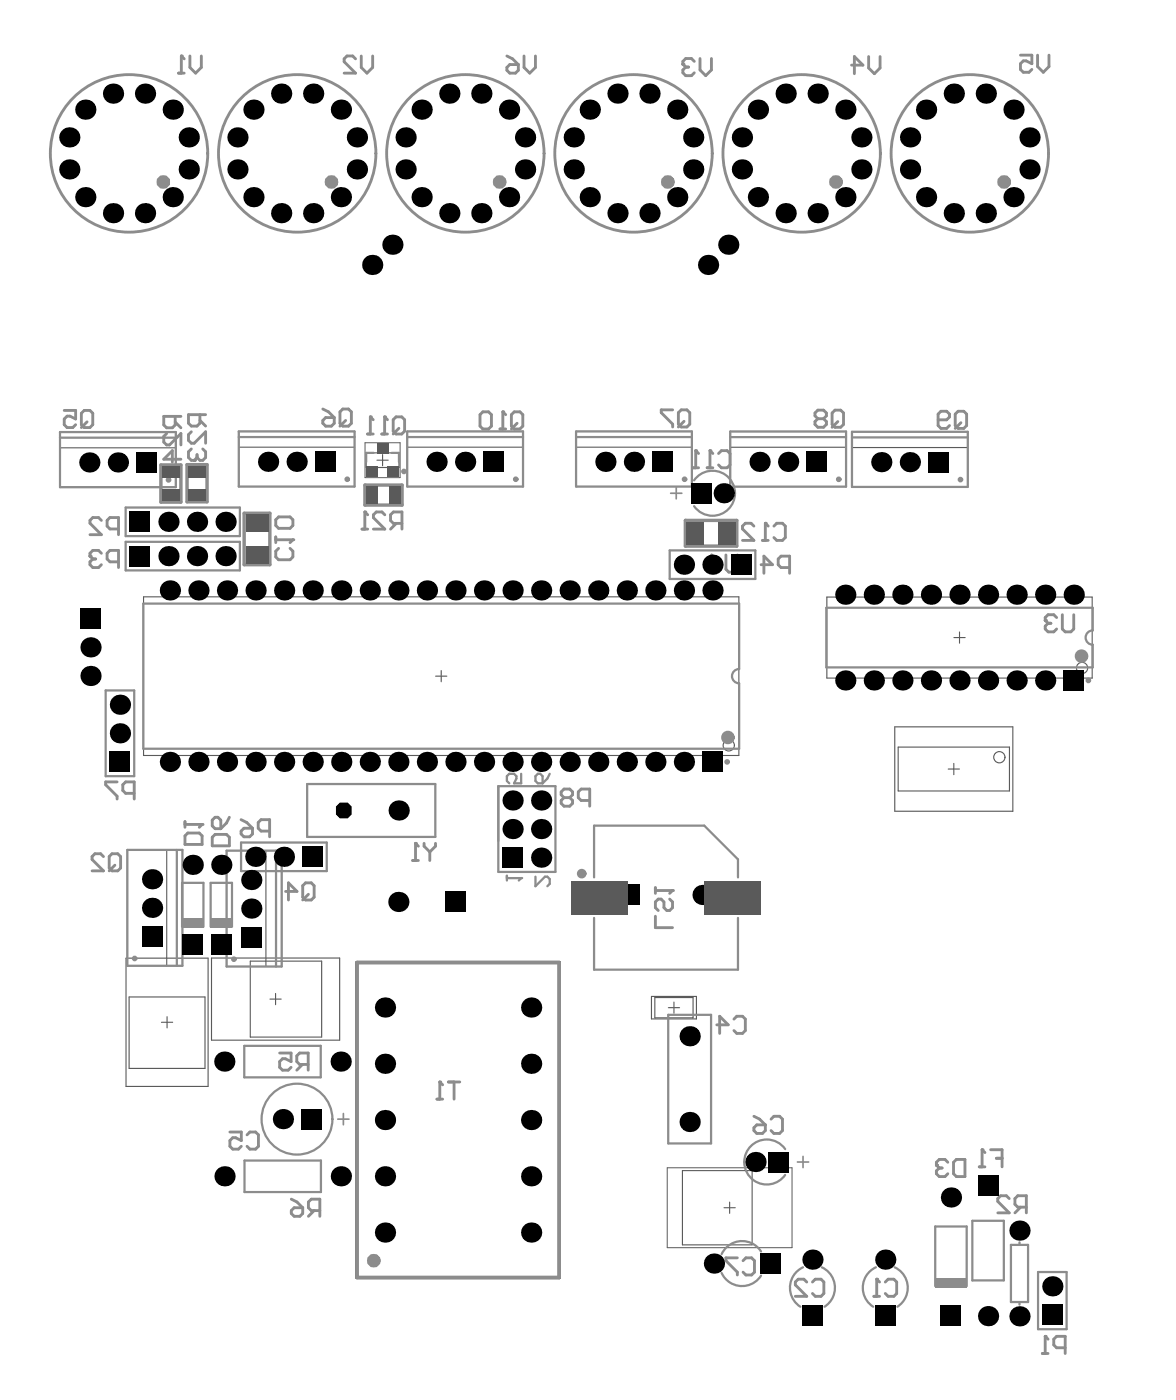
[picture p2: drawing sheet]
<svg xmlns="http://www.w3.org/2000/svg" width="347mm" height="414mm" viewBox="0 0 347 414" stroke-linecap="round" stroke-linejoin="round" font-family="sans-serif">
<g fill="none" stroke="#5a5a5a" stroke-width=".33">
<path d="M17.7 127.7h34.2v16.3h-34.2zM17.7 132.4h34.2M33.2 136.7h3.3M34.8 135v3.4M70.5 127.5h34.3v16.3h-34.3zM70.5 132.2h34.3M86 136.5h3.3M87.7 134.8v3.4M108.2 133.9h9.7v4.3h-9.7zM111.4 136h3.3M113 134.4v3.3M120.3 127.5h34.3v16.3h-34.3z"/>
<path d="M120.3 132.2h34.3M135.8 136.5h3.3M137.4 134.8v3.4M170.2 127.5h34.2v16.3h-34.2zM170.2 132.2h34.2M185.7 136.5h3.3M187.3 134.8v3.4M215.8 127.5h34.2v16.3h-34.2zM215.8 132.2h34.2M231.2 136.5h3.3M232.9 134.9v3.3M251.7 127.6h34.3v16.3h-34.3z"/>
<path d="M251.7 132.3h34.3M267.2 136.6h3.3M268.8 134.9v3.4M42.4 176.4h175.9v46.9h-175.9zM244.3 176.5h78.4v23.9h-78.4zM128.7 199.9h3.3M130.4 198.2v3.3M281.9 188.5h3.3M283.5 186.8v3.3M264.4 214.8h34.9v25h-34.9zM265.4 220.8h32.9v13h-32.9zM280.2 227.3h3.3"/>
<path d="M281.8 225.6v3.4M37.6 251.2h16.3v34.3h-16.3zM49.3 251.2v34.3M66.9 251.4h16.3v34.3h-16.3zM78.6 251.4v34.3M43.3 268.3h3.3M44.9 266.7v3.3M72.6 268.6h3.3M74.3 266.9v3.3M37.2 283.2h24.3v37.9h-24.3zM38.2 294.7h22.4v21.1h-22.4zM62.5 283.2h37.9v24.3h-37.9z"/>
<path d="M74 284.1h21v22.4h-21zM79.8 295.3h3.3M81.4 293.7v3.3M192.5 294.5h13.3v6.7h-13.3zM193.5 294.9h11.3v5.9h-11.3zM197.5 297.8h3.3M199.1 296.2v3.3M47.7 302.2h3.3M49.4 300.5v3.3M201.6 346h20.6v22h-20.6zM213.9 357h3.4M215.6 355.3v3.3"/>
<circle cx="319.7" cy="197.4" r="1.66"/>
<circle cx="215.3" cy="220.3" r="1.66"/>
<circle cx="295.3" cy="223.8" r="1.66"/>
</g>
<path d="M107.9 130.9h10.3v10.3h-10.3zM197.2 345.2h36.8v23.6h-36.8z" fill="none" stroke="#5a5a5a" stroke-width=".3"/>
<path d="M105.5 284.5h59.8v93.1h-59.8z" fill="none" stroke="#5a5a5a" stroke-width="1"/>
<g fill="none" stroke="#8c8c8c" stroke-width=".66">
<path d="M17.7 127.7h34.2v16.3h-34.2zM17.7 129.4h34.2M70.5 127.5h34.3v16.3h-34.3zM70.5 129.2h34.3M110.4 133.9h-2.2v2.7M115.7 133.9h2.2v2.7M120.3 127.5h34.3v16.3h-34.3zM120.3 129.2h34.3M170.2 127.5h34.2v16.3h-34.2zM170.2 129.2h34.2M215.8 127.5h34.2v16.3h-34.2zM215.8 129.2h34.2"/>
<path d="M251.7 127.6h34.3v16.3h-34.3zM251.7 129.3h34.3M37.1 150h33.8v8.5h-33.8zM37.1 160.2h33.8v8.4h-33.8zM197.9 162.7h25.3v8.4h-25.3zM218.4 197.7v-19.3h-176.1v42.9h176.1v-19.3M322.9 186.3v-6.7h-78.7v17.7h78.7v-6.7M31.2 204.1h8.5v25.3h-8.5zM90.8 231.7h37.8v15.7h-37.8zM147.2 232.4h16.9v25.3h-16.9zM37.6 251.2h16.3v34.3h-16.3zM52.2 251.2v34.3"/>
<path d="M66.9 251.4h16.3v34.3h-16.3zM71.2 249h25.3v8.5h-25.3zM81.6 251.4v34.3M175.5 259.3v-15.3h32.6l10 10v5.3M53.8 273.9v-12.9h6.3v12.9M62.2 273.9v-12.9h6.4v12.9M175.5 271.3v15.3h42.6v-15.3M197.5 300h12.6v38h-12.6zM72.2 309.1h22.6v9.3h-22.6zM72.2 343h22.6v9.3h-22.6zM287.3 360.8h9.3v17.7h-9.3zM298.7 368h5.1v16.9h-5.1z"/>
<path d="M301.2 367.2v.8M306.7 376h8.5v16.9h-8.5zM276.3 380.2v-17.7h9.3v17.7M301.2 384.9v.7"/>
</g>
<path d="M47.5 137.4h6v11h-6zM55.3 137.3h5.9v11h-5.9zM72.1 151.7h7.6v15.2h-7.6zM107.8 143.4h11v5.9h-11zM202.5 153.8h15.2v7.6h-15.2zM105.5 284.5h59.8v93.1h-59.8z" fill="none" stroke="#8c8c8c" stroke-width="1"/>
<g fill="#8c8c8c">
<path d="M62.2 271.6h6.4v2.7h-6.4z" fill-rule="evenodd"/>
<path d="M276.3 377.8h9.3v2.7h-9.3z" fill-rule="evenodd"/>
<path d="M53.8 271.6h6.3v2.7h-6.3z" fill-rule="evenodd"/>
</g>
<path d="M149.8 258.8v1.5M149.8 259.6h4.2" fill="none" stroke="#8c8c8c" stroke-width=".67"/>
<circle cx="154" cy="259.6" r=".34" fill="#8c8c8c"/>
<path d="M154 228.7v2.8h-2.1l.7-1.4v-.7l-.7-.7h-1.4l-.7 .7v1.4l.7 .7M154 259.6l-.7 .7M158.2 259.1v2.8l2.8-2.8h.7l.7 .7v1.4l-.7 .7" fill="none" stroke="#8c8c8c" stroke-width=".67"/>
<path d="M198.2 145.8h3.3M199.8 144.1v3.4M99.8 330.8h3.3M101.5 329.1v3.4" fill="none" stroke="#8c8c8c" stroke-width=".5"/>
<g fill="none" stroke="#8c8c8c" stroke-width=".84">
<path d="M105.1 17.4l-.9-.8h-1.7l-.8 .8v.8l3.4 3.4h-3.4M106.7 16.6v3.3l1.7 1.7 1.7-1.7v-3.3M19 121.3h3.4v2.5l-1.7-.8h-.9l-.8 .8v1.7l.8 .9h1.7l.9-.9M24.9 121.3h1.7l.8 .9v3.3l-.8 .9h-1.7l-.9-.9v-3.3zM25.7 124.7l-1.7 1.7M49.2 128.1l-.8 .9v1.7l.8 .8h.9l3.4-3.4v3.4M51.8 123.1v2.5l-.9 .9h-1.7l-.8-.9v-2.5h5.1M51.8 124.8l1.7 1.7M53.5 135.7h-5.1l2.5-2.5v3.4M95.4 120.9l1.7 .8 1.7 1.7M96.2 123.4h2.6v1.7l-.9 .9h-1.7l-.8-.9v-.8zM101.3 120.9h1.7l.8 .8v3.4l-.8 .9h-1.7l-.9-.9v-3.4z"/>
<path d="M102.1 124.3l-1.7 1.7M129.9 319.8v5.1M132.5 319.8h3.4M134.2 319.8v5.1M67.9 334.6h3.4v2.5l-1.7-.8h-.8l-.9 .8v1.7l.9 .9h1.7l.8-.9M73 335.4l.8-.8h1.7l.9 .8v3.4l-.9 .9h-1.7l-.8-.9M129.1 324.9h1.7"/>
</g>
<circle cx="129.9" cy="319.8" r=".42" fill="#8c8c8c"/>
<path d="M121.9 254.3h1.7M122.8 249.3v5M125.3 249.3v.8l1.7 1.7M127 251.8v2.5M128.7 249.3v.8l-1.7 1.7M129.9 319.8l.9 .9" fill="none" stroke="#8c8c8c" stroke-width=".84"/>
<circle cx="122.8" cy="249.3" r=".42" fill="#8c8c8c"/>
<path d="M147.7 126.8h1.7M148.6 121.7v5.1M152 121.7h1.6l.9 .9v3.3l-.9 .9h-1.6l-.9-.9v-3.3zM152.8 125.1l-1.7 1.7M122.8 249.3l.8 .8" fill="none" stroke="#8c8c8c" stroke-width=".84"/>
<path d="M158.9 228.7h.7l.7 .7v2.1h-1.4l-.7-.7v-1.4zM162.4 228.7l-.7 1.4-1.4 1.4" fill="none" stroke="#8c8c8c" stroke-width=".67"/>
<circle cx="148.6" cy="121.7" r=".42" fill="#8c8c8c"/>
<path d="M149.8 16.6l1.7 .8 1.7 1.7M150.6 19.1h2.6v1.7l-.9 .8h-1.7l-.8-.8v-.9zM154.8 16.6v3.3l1.7 1.7 1.7-1.7v-3.3M205.2 18.1l-.9-.8h-1.7l-.8 .8v.9M206.8 17.3v3.4l1.7 1.7 1.7-1.7v-3.4M142.7 121.7h1.7l.8 .9v3.3l-.8 .9h-1.7l-.9-.9v-3.3zM148.6 121.7l.8 .9M198.8 121.1h-3.4v.9l3.4 3.4v.8M201.3 121.1h1.7l.8 .9v3.4l-.8 .8h-1.7l-.9-.8v-3.4zM202.1 124.5l-1.7 1.7" fill="none" stroke="#8c8c8c" stroke-width=".84"/>
<circle cx="201.8" cy="19" r=".42" fill="#8c8c8c"/>
<path d="M201.8 19l.8 .8M202.6 19.8h.9M202.6 19.8l-.8 .9v.8l.8 .9h1.7l.9-.9M251.6 19.3h3.4l-2.5-2.6v5.1M256.7 16.7v3.4l1.7 1.7 1.6-1.7v-3.4M222.8 329.9l1.7 .9 1.6 1.7M223.6 332.5h2.5v1.7l-.8 .8h-1.7l-.8-.8v-.9zM227.8 330.8l.9-.9h1.7l.8 .9v3.4l-.8 .8h-1.7l-.9-.8M280.1 343.5l-.9-.8h-1.7l-.8 .8v.9M282.6 342.7h2.5v5.1h-2.5l-.8-.9v-3.4z" fill="none" stroke="#8c8c8c" stroke-width=".84"/>
<path d="M235.6 343.5h3.3M237.3 341.8v3.3" fill="none" stroke="#8c8c8c" stroke-width=".5"/>
<circle cx="276.7" cy="344.4" r=".42" fill="#8c8c8c"/>
<path d="M290.2 339.8v5.1M292.7 339.8h3.4v5.1M276.7 344.4l.8 .8M277.5 345.2h.9M277.5 345.2l-.8 .9v.8l.8 .9h1.7l.9-.9M289.3 344.9h1.7M294.4 342.4h1.7" fill="none" stroke="#8c8c8c" stroke-width=".84"/>
<circle cx="290.2" cy="339.8" r=".42" fill="#8c8c8c"/>
<path d="M277.2 124.1h2.5l.9-.9v-.8l-.9-.8h-1.7l-.8 .8v3.4l.8 .8h1.7l.9-.8M283.1 121.6h1.7l.8 .8v3.4l-.8 .8h-1.7l-.9-.8v-3.4zM283.9 124.9l-1.7 1.7M290.2 339.8l.8 .9M308.8 395v5.1M314.7 398.4h-2.5l-.8-.9v-1.7l.8-.8h2.5v5.1M308 400.1h1.7" fill="none" stroke="#8c8c8c" stroke-width=".84"/>
<circle cx="308.8" cy="395" r=".42" fill="#8c8c8c"/>
<path d="M312.2 182.5l-.8-.8h-1.7l-.9 .8v.9M313.9 181.7v4.2l.8 .9h1.7l.9-.9v-4.2M308.8 395l.9 .8" fill="none" stroke="#8c8c8c" stroke-width=".84"/>
<circle cx="308.8" cy="183.4" r=".42" fill="#8c8c8c"/>
<g fill="none" stroke="#8c8c8c" stroke-width=".84">
<path d="M308.8 183.4l.9 .8M309.7 184.2h.8M309.7 184.2l-.9 .9v.8l.9 .9h1.7l.8-.9M63.6 246.6h3.3l.9 .9v2.5h-5.1v-2.5zM63.6 241.6h.8l.8 .8v2.5h-1.6l-.9-.8v-1.7zM67.8 241.6l-.9 1.7-1.7 1.6M71.2 242.3l1.7 .8 1.7 1.7M72.1 244.8h2.5v1.7l-.8 .8h-1.7l-.9-.8v-.8zM79.7 245.7h-2.6l-.8-.9v-1.7l.8-.8h2.6v5M193.7 270.8v3.4h5M193.7 262.4v1.7M193.7 263.2h5"/>
<path d="M197.9 265.7l.8 .9v1.7l-.8 .8h-.9l-.8-.8v-1.7l-.9-.9h-.8l-.8 .9v1.7l.8 .8M86.1 354.4l1.7 .9 1.6 1.7M86.9 357h2.5v1.7l-.8 .8h-1.7l-.8-.8v-.9zM92.8 357.8l-1.7 1.7M94.5 357.8h-2.5l-.9-.8v-1.7l.9-.9h2.5v5.1"/>
</g>
<circle cx="198.7" cy="263.2" r=".42" fill="#8c8c8c"/>
<path d="M208.9 138.3h1.7M209.8 133.2v5.1M212.3 134l.9-.8h1.7l.8 .8v3.4l-.8 .9h-1.7l-.9-.9M198.7 263.2l-.8 .9" fill="none" stroke="#8c8c8c" stroke-width=".84"/>
<circle cx="209.8" cy="133.2" r=".42" fill="#8c8c8c"/>
<path d="M204.7 138.3h1.7M205.6 133.2v5.1M209.8 133.2l.8 .8" fill="none" stroke="#8c8c8c" stroke-width=".84"/>
<circle cx="205.6" cy="133.2" r=".42" fill="#8c8c8c"/>
<path d="M205.6 133.2l.8 .8M209.4 166.6h3.4l-2.5-2.6v5.1M214.5 164v4.3l.8 .8h1.7l.9-.8v-4.3M224.9 166.9h3.4l-2.6-2.5v5M233.3 167.8h-2.5l-.9-.9v-1.7l.9-.8h2.5v5M238.4 378.9l-.9-.8h-1.7l-.8 .8v.9l3.4 3.4h-3.4M240.1 378.9l.8-.8h1.7l.8 .8v3.4l-.8 .9h-1.7l-.8-.9M259.1 378.1v5.1M261.6 378.9l.8-.8h1.7l.9 .8v3.4l-.9 .9h-1.7l-.8-.9M258.2 383.2h1.7" fill="none" stroke="#8c8c8c" stroke-width=".84"/>
<circle cx="259.1" cy="378.1" r=".42" fill="#8c8c8c"/>
<g fill="none" stroke="#8c8c8c" stroke-width=".84">
<path d="M30 153.8l-.9-.8h-1.7l-.8 .8v.9l3.4 3.3h-3.4M35 156.4h-2.5l-.9-.9v-1.7l.9-.8h2.5v5M107 156.4h1.6M107.8 151.3v5.1M113.7 152.2l-.8-.9h-1.7l-.9 .9v.8l3.4 3.4h-3.4M117.1 154.7l-1.7 1.7M118.8 154.7h-2.6l-.8-.8v-1.7l.8-.9h2.6v5.1M34.6 231.1h-3.4v.9l3.4 3.3v.9M39.7 234.5h-2.6l-.8-.9v-1.6l.8-.9h2.6v5.1M30.6 253.2l-.9-.9h-1.7l-.8 .9v.8l3.4 3.4h-3.4M33.1 252.3h1.7l.8 .9v3.4l-.8 .8h-1.7l-.8-.8v-3.4zM33.9 255.7l-1.6 1.7"/>
<path d="M84.4 263.5h3.4l-2.6-2.5v5M90.3 261h1.7l.8 .8v3.4l-.8 .8h-1.7l-.9-.8v-3.4zM91.1 264.3l-1.7 1.7M82.6 311.3h3.4v2.5l-1.7-.9h-.8l-.9 .9v1.7l.9 .8h1.7l.8-.8M89.4 314.6l-1.7 1.7M91.1 314.6h-2.6l-.8-.8v-1.7l.8-.8h2.6v5M259.1 378.1l.8 .8"/>
</g>
<circle cx="107.8" cy="151.3" r=".42" fill="#8c8c8c"/>
<path d="M112.8 128.3h1.7M113.6 123.2v5.1M117 123.2h1.7l.9 .9v3.3l-.9 .9h-1.7l-.8-.9v-3.3zM117.9 126.6l-1.7 1.7M107.8 151.3l.8 .9" fill="none" stroke="#8c8c8c" stroke-width=".84"/>
<circle cx="113.6" cy="123.2" r=".42" fill="#8c8c8c"/>
<path d="M108.6 128.3h1.7M109.4 123.2v5.1M113.6 123.2l.9 .9" fill="none" stroke="#8c8c8c" stroke-width=".84"/>
<circle cx="109.4" cy="123.2" r=".42" fill="#8c8c8c"/>
<path d="M56.5 127.6l-.8 .9v1.7l.8 .8h.9l3.4-3.4v3.4M56.5 132.7l-.8 .8v1.7l.8 .9h.9M59.1 122.6v2.5l-.9 .8h-1.7l-.8-.8v-2.5h5.1M59.1 124.3l1.7 1.6M109.4 123.2l.9 .9" fill="none" stroke="#8c8c8c" stroke-width=".84"/>
<circle cx="57.4" cy="136.1" r=".42" fill="#8c8c8c"/>
<path d="M53.6 16.6v5M56.1 16.6v3.3l1.7 1.7 1.7-1.7v-3.3M52.7 21.6h1.7M58.2 135.2l-.8 .9M58.2 134.4v.8M59.9 132.7l.9 .8v1.7l-.9 .9h-.8l-.9-.9" fill="none" stroke="#8c8c8c" stroke-width=".84"/>
<circle cx="53.6" cy="16.6" r=".42" fill="#8c8c8c"/>
<path d="M53.6 16.6l.8 .8M225.3 159.7h1.7M226.1 154.7v5M228.7 155.5l.8-.8h1.7l.8 .8v3.4l-.8 .8h-1.7l-.8-.8M166.7 235.8l-.9-.9v-.8l.9-.9h1.6l.9 .9v.8l-.9 .9M166.7 235.8l-.9 .8v.8l.9 .9h1.6l.9-.9v-.8l-.9-.8M166.7 235.8h1.6M174.2 236.6h-2.5l-.8-.8v-1.7l.8-.9h2.5v5.1M217.9 371.8h-3.4v.8l3.4 3.4v.9M219.6 372.6l.8-.8h1.7l.8 .8v3.4l-.8 .9h-1.7l-.8-.9" fill="none" stroke="#8c8c8c" stroke-width=".84"/>
<circle cx="226.1" cy="154.7" r=".42" fill="#8c8c8c"/>
<path d="M301.5 16.3h3.4v2.5l-1.7-.8h-.8l-.9 .8v1.7l.9 .9h1.7l.8-.9M306.6 16.3v3.4l1.7 1.7 1.7-1.7v-3.4M241.7 123.8l-.9-.9v-.8l.9-.9h1.6l.9 .9v.8l-.9 .9M241.7 123.8l-.9 .8v.9l.9 .8h1.6l.9-.8v-.9l-.9-.8M241.7 123.8h1.6M246.7 121.2h1.7l.8 .9v3.4l-.8 .8h-1.7l-.8-.8v-3.4zM247.6 124.6l-1.7 1.7M222.8 155.5l-.9-.8h-1.7l-.8 .8v.9l3.4 3.3h-3.4M226.1 154.7l.9 .8M54.7 242.8v1.7M54.7 243.7h5M55.5 246.2h3.4l.8 .9v2.5h-5v-2.5z" fill="none" stroke="#8c8c8c" stroke-width=".84"/>
<circle cx="59.7" cy="243.7" r=".42" fill="#8c8c8c"/>
<path d="M30 163.5l-.9-.8h-1.7l-.8 .8v.9M35 166.1h-2.5l-.9-.9v-1.7l.9-.8h2.5v5.1M59.7 243.7l-.8 .8" fill="none" stroke="#8c8c8c" stroke-width=".84"/>
<circle cx="26.6" cy="164.4" r=".42" fill="#8c8c8c"/>
<path d="M81.5 158.7v1.7M81.5 159.5h5M26.6 164.4l.8 .8M27.4 165.2h.9M27.4 165.2l-.8 .9v.8l.8 .9h1.7l.9-.9M82.3 162.1l-.8 .8v1.7l.8 .9h3.4l.8-.9v-1.7l-.8-.8" fill="none" stroke="#8c8c8c" stroke-width=".84"/>
<circle cx="86.5" cy="159.5" r=".42" fill="#8c8c8c"/>
<g fill="none" stroke="#8c8c8c" stroke-width=".84">
<path d="M82.3 152.8h3.4l.8 .8v1.7l-.8 .9h-3.4l-.8-.9v-1.7zM86.5 159.5l-.8 .9M211.8 302.9h3.4l-2.6-2.5v5M216.9 301.2l.8-.8h1.7l.8 .8v3.4l-.8 .8h-1.7l-.8-.8M298.2 354.3l-.8-.9h-1.7l-.9 .9v.8l3.4 3.4h-3.4M301.6 356.8l-1.7 1.7M303.3 356.8h-2.6l-.8-.8v-1.7l.8-.9h2.6v5.1"/>
<circle cx="38.1" cy="45.3" r="23.3"/>
<circle cx="87.8" cy="45.3" r="23.3"/>
<circle cx="137.5" cy="45.3" r="23.3"/>
<circle cx="187.2" cy="45.3" r="23.3"/>
<circle cx="236.9" cy="45.3" r="23.3"/>
<circle cx="286.5" cy="45.3" r="23.3"/>
</g>
<g fill="none" stroke="#8c8c8c" stroke-width=".83">
<circle cx="119.4" cy="139.3" r=".42"/>
<circle cx="49.8" cy="141.8" r=".42"/>
<circle cx="102.6" cy="141.7" r=".42"/>
<circle cx="152.4" cy="141.7" r=".42"/>
<circle cx="202.3" cy="141.7" r=".42"/>
<circle cx="247.8" cy="141.7" r=".42"/>
<circle cx="283.8" cy="141.8" r=".42"/>
<circle cx="321.6" cy="201.1" r=".42"/>
<circle cx="214.8" cy="225.2" r=".42"/>
<circle cx="39.8" cy="283.3" r=".42"/>
<circle cx="69.1" cy="283.5" r=".42"/>
</g>
<g fill="none" stroke="#8c8c8c" stroke-width="3.3">
<circle cx="48.3" cy="53.8" r=".33"/>
<circle cx="97.9" cy="53.8" r=".33"/>
<circle cx="147.6" cy="53.8" r=".33"/>
<circle cx="197.3" cy="53.8" r=".33"/>
<circle cx="247" cy="53.8" r=".33"/>
<circle cx="296.7" cy="53.8" r=".33"/>
<circle cx="110.4" cy="372.6" r=".33"/>
</g>
<circle cx="171.9" cy="258.2" r=".75" fill="none" stroke="#8c8c8c" stroke-width="1.3"/>
<g fill="none" stroke="#8c8c8c" stroke-width=".66">
<path d="M205.1 142a6.6 6.6 0 0 1 9.8-1.2 6.6 6.6 0 0 1 0 10 6.6 6.6 0 0 1-9.8-1.2M218.4 197.7a2.11 2.11 0 0 0-2.1 2.2 2.11 2.11 0 0 0 2.1 2.1M322.9 186.3a2.11 2.11 0 0 0-2.1 2.2 2.11 2.11 0 0 0 2.1 2.1M232 339.6a6.6 6.6 0 0 0-9.9-1.1 6.6 6.6 0 0 0 0 9.9 6.6 6.6 0 0 0 9.9-1.1M213.2 376.2a6.6 6.6 0 0 0 11.7 .9M224.9 369.9a6.6 6.6 0 0 0-11.7 .8M237.3 374.6a6.7 6.7 0 0 0-.8 11.6M242.8 374.6a6.7 6.7 0 0 1 .8 11.6M258.8 374.6a6.7 6.7 0 0 0-.8 11.6M264.3 374.6a6.7 6.7 0 0 1 .9 11.6"/>
<circle cx="87.8" cy="330.8" r="10.5"/>
</g>
<g fill="none" stroke="#8c8c8c" stroke-width="2">
<circle cx="319.6" cy="193.9" r="1"/>
<circle cx="215.1" cy="218" r="1"/>
</g>
<g fill="#000">
<path d="M40.3 133.7h6v6h-6z" fill-rule="evenodd"/>
<path d="M93.1 133.5h6v6h-6z" fill-rule="evenodd"/>
<path d="M142.9 133.5h6v6h-6z" fill-rule="evenodd"/>
<path d="M192.8 133.5h6v6h-6z" fill-rule="evenodd"/>
<path d="M238.3 133.5h6v6h-6z" fill-rule="evenodd"/>
<path d="M274.3 133.6h6v6h-6z" fill-rule="evenodd"/>
<path d="M38.4 151.2h5.9v6h-5.9z" fill-rule="evenodd"/>
<path d="M204.2 142.8h6v6h-6z" fill-rule="evenodd"/>
<path d="M23.8 179.9h5.9v6h-5.9z" fill-rule="evenodd"/>
<path d="M38.4 161.4h5.9v6h-5.9z" fill-rule="evenodd"/>
<path d="M216 163.9h6v6h-6z" fill-rule="evenodd"/>
<path d="M314.3 198.1h6v6h-6z" fill-rule="evenodd"/>
<path d="M32.5 222.2h5.9v6h-5.9z" fill-rule="evenodd"/>
<path d="M207.5 222.2h6v6h-6z" fill-rule="evenodd"/>
<path d="M89.3 250.3h6v5.9h-6z" fill-rule="evenodd"/>
<path d="M100.4 237.2h2.4l1.1 1.2v2.3l-1.1 1.2h-2.4l-1.1-1.2v-2.3z" fill-rule="evenodd"/>
<path d="M148.5 250.5h6v6h-6z" fill-rule="evenodd"/>
<path d="M41.9 273.8h6v6h-6z" fill-rule="evenodd"/>
<path d="M54 276.2h5.9v6h-5.9z" fill-rule="evenodd"/>
<path d="M62.4 276.2h6v6h-6z" fill-rule="evenodd"/>
<path d="M71.3 274h5.9v6h-5.9z" fill-rule="evenodd"/>
<path d="M131.6 263.6h6v6h-6z" fill-rule="evenodd"/>
<path d="M183 261.5h6v6h-6z" fill-rule="evenodd"/>
<path d="M88.9 327.8h6v6h-6z" fill-rule="evenodd"/>
<path d="M226.9 340.5h6v6h-6z" fill-rule="evenodd"/>
<path d="M289 347.3h5.9v6h-5.9z" fill-rule="evenodd"/>
<path d="M224.6 370.5h6v6h-6z" fill-rule="evenodd"/>
<path d="M237.1 386h6v5.9h-6z" fill-rule="evenodd"/>
<path d="M258.6 386h6v5.9h-6z" fill-rule="evenodd"/>
<path d="M278 385.7h6v6h-6z" fill-rule="evenodd"/>
<path d="M308 385.7h5.9v5.9h-5.9z" fill-rule="evenodd"/>
</g>
<g fill="#000">
<circle cx="25.2" cy="32.4" r="2.99"/>
<circle cx="33.4" cy="27.7" r="2.99"/>
<circle cx="42.9" cy="27.7" r="2.99"/>
<circle cx="51.1" cy="32.4" r="2.99"/>
<circle cx="74.9" cy="32.4" r="2.99"/>
<circle cx="83.1" cy="27.7" r="2.99"/>
<circle cx="92.5" cy="27.7" r="2.99"/>
<circle cx="100.7" cy="32.4" r="2.99"/>
<circle cx="124.6" cy="32.4" r="2.99"/>
<circle cx="132.8" cy="27.7" r="2.99"/>
<circle cx="142.2" cy="27.7" r="2.99"/>
<circle cx="150.4" cy="32.4" r="2.99"/>
<circle cx="174.3" cy="32.4" r="2.99"/>
<circle cx="182.5" cy="27.7" r="2.99"/>
<circle cx="191.9" cy="27.7" r="2.99"/>
<circle cx="200.1" cy="32.4" r="2.99"/>
<circle cx="224" cy="32.4" r="2.99"/>
<circle cx="232.1" cy="27.7" r="2.99"/>
<circle cx="241.6" cy="27.7" r="2.99"/>
<circle cx="249.8" cy="32.4" r="2.99"/>
<circle cx="273.6" cy="32.4" r="2.99"/>
<circle cx="281.8" cy="27.7" r="2.99"/>
<circle cx="291.3" cy="27.7" r="2.99"/>
<circle cx="299.5" cy="32.4" r="2.99"/>
<circle cx="20.5" cy="40.6" r="2.99"/>
<circle cx="20.5" cy="50.1" r="2.99"/>
<circle cx="25.2" cy="58.3" r="2.99"/>
<circle cx="51.1" cy="58.3" r="2.99"/>
<circle cx="55.8" cy="40.6" r="2.99"/>
<circle cx="55.8" cy="50.1" r="2.99"/>
<circle cx="70.2" cy="50.1" r="2.99"/>
<circle cx="70.2" cy="40.6" r="2.99"/>
<circle cx="74.9" cy="58.3" r="2.99"/>
<circle cx="100.7" cy="58.3" r="2.99"/>
<circle cx="105.5" cy="50.1" r="2.99"/>
<circle cx="105.5" cy="40.6" r="2.99"/>
<circle cx="119.9" cy="40.6" r="2.99"/>
<circle cx="119.9" cy="50.1" r="2.99"/>
<circle cx="124.6" cy="58.3" r="2.99"/>
<circle cx="150.4" cy="58.3" r="2.99"/>
<circle cx="155.2" cy="50.1" r="2.99"/>
<circle cx="155.2" cy="40.6" r="2.99"/>
<circle cx="169.5" cy="50.1" r="2.99"/>
<circle cx="169.5" cy="40.6" r="2.99"/>
<circle cx="174.3" cy="58.3" r="2.99"/>
<circle cx="200.1" cy="58.3" r="2.99"/>
<circle cx="204.8" cy="50.1" r="2.99"/>
<circle cx="204.8" cy="40.6" r="2.99"/>
<circle cx="219.2" cy="50.1" r="2.99"/>
<circle cx="219.2" cy="40.6" r="2.99"/>
<circle cx="224" cy="58.3" r="2.99"/>
<circle cx="249.8" cy="58.3" r="2.99"/>
<circle cx="254.5" cy="50.1" r="2.99"/>
<circle cx="254.5" cy="40.6" r="2.99"/>
<circle cx="268.9" cy="50.1" r="2.99"/>
<circle cx="268.9" cy="40.6" r="2.99"/>
<circle cx="273.6" cy="58.3" r="2.99"/>
<circle cx="299.5" cy="58.3" r="2.99"/>
<circle cx="304.2" cy="50.1" r="2.99"/>
<circle cx="304.2" cy="40.6" r="2.99"/>
<circle cx="33.4" cy="63" r="2.99"/>
<circle cx="42.9" cy="63" r="2.99"/>
<circle cx="83.1" cy="63" r="2.99"/>
<circle cx="92.5" cy="63" r="2.99"/>
<circle cx="110" cy="78.3" r="2.99"/>
<circle cx="115.9" cy="72.3" r="2.99"/>
<circle cx="132.8" cy="63" r="2.99"/>
<circle cx="142.2" cy="63" r="2.99"/>
<circle cx="182.5" cy="63" r="2.99"/>
<circle cx="191.9" cy="63" r="2.99"/>
<circle cx="209.2" cy="78.3" r="2.99"/>
<circle cx="215.2" cy="72.3" r="2.99"/>
<circle cx="232.1" cy="63" r="2.99"/>
<circle cx="241.6" cy="63" r="2.99"/>
<circle cx="281.8" cy="63" r="2.99"/>
<circle cx="291.3" cy="63" r="2.99"/>
<circle cx="26.4" cy="136.7" r="2.99"/>
<circle cx="34.8" cy="136.7" r="2.99"/>
<circle cx="79.2" cy="136.5" r="2.99"/>
<circle cx="87.7" cy="136.5" r="2.99"/>
<circle cx="129" cy="136.5" r="2.99"/>
<circle cx="137.4" cy="136.5" r="2.99"/>
<circle cx="178.9" cy="136.5" r="2.99"/>
<circle cx="187.3" cy="136.5" r="2.99"/>
<circle cx="224.4" cy="136.5" r="2.99"/>
<circle cx="232.9" cy="136.5" r="2.99"/>
<circle cx="260.4" cy="136.6" r="2.99"/>
<circle cx="268.8" cy="136.6" r="2.99"/>
<circle cx="49.8" cy="154.2" r="2.99"/>
<circle cx="58.2" cy="154.2" r="2.99"/>
<circle cx="66.7" cy="154.2" r="2.99"/>
<circle cx="213.9" cy="145.8" r="2.99"/>
<circle cx="49.8" cy="164.4" r="2.99"/>
<circle cx="50.2" cy="174.5" r="2.99"/>
<circle cx="58.2" cy="164.4" r="2.99"/>
<circle cx="58.6" cy="174.5" r="2.99"/>
<circle cx="66.7" cy="164.4" r="2.99"/>
<circle cx="67.1" cy="174.5" r="2.99"/>
<circle cx="75.5" cy="174.5" r="2.99"/>
<circle cx="84" cy="174.5" r="2.99"/>
<circle cx="92.4" cy="174.5" r="2.99"/>
<circle cx="100.8" cy="174.5" r="2.99"/>
<circle cx="109.3" cy="174.5" r="2.99"/>
<circle cx="117.7" cy="174.5" r="2.99"/>
<circle cx="126.2" cy="174.5" r="2.99"/>
<circle cx="134.6" cy="174.5" r="2.99"/>
<circle cx="143" cy="174.5" r="2.99"/>
<circle cx="151.5" cy="174.5" r="2.99"/>
<circle cx="159.9" cy="174.5" r="2.99"/>
<circle cx="168.3" cy="174.5" r="2.99"/>
<circle cx="176.8" cy="174.5" r="2.99"/>
<circle cx="185.2" cy="174.5" r="2.99"/>
<circle cx="193.7" cy="174.5" r="2.99"/>
<circle cx="202.1" cy="174.5" r="2.99"/>
<circle cx="202.1" cy="166.9" r="2.99"/>
<circle cx="210.5" cy="166.9" r="2.99"/>
<circle cx="210.5" cy="174.5" r="2.99"/>
<circle cx="249.8" cy="175.8" r="2.99"/>
<circle cx="258.2" cy="175.8" r="2.99"/>
<circle cx="266.6" cy="175.8" r="2.99"/>
<circle cx="275.1" cy="175.8" r="2.99"/>
<circle cx="283.5" cy="175.8" r="2.99"/>
<circle cx="292" cy="175.8" r="2.99"/>
<circle cx="300.4" cy="175.8" r="2.99"/>
<circle cx="308.8" cy="175.8" r="2.99"/>
<circle cx="317.3" cy="175.8" r="2.99"/>
<circle cx="26.7" cy="191.3" r="2.99"/>
<circle cx="26.7" cy="199.8" r="2.99"/>
<circle cx="35.4" cy="208.3" r="2.99"/>
<circle cx="35.4" cy="216.8" r="2.99"/>
<circle cx="249.8" cy="201.1" r="2.99"/>
<circle cx="258.2" cy="201.1" r="2.99"/>
<circle cx="266.6" cy="201.1" r="2.99"/>
<circle cx="275.1" cy="201.1" r="2.99"/>
<circle cx="283.5" cy="201.1" r="2.99"/>
<circle cx="292" cy="201.1" r="2.99"/>
<circle cx="300.4" cy="201.1" r="2.99"/>
<circle cx="308.8" cy="201.1" r="2.99"/>
<circle cx="50.2" cy="225.2" r="2.99"/>
<circle cx="58.6" cy="225.2" r="2.99"/>
<circle cx="67.1" cy="225.2" r="2.99"/>
<circle cx="75.5" cy="225.2" r="2.99"/>
<circle cx="84" cy="225.2" r="2.99"/>
<circle cx="92.4" cy="225.2" r="2.99"/>
<circle cx="100.8" cy="225.2" r="2.99"/>
<circle cx="109.3" cy="225.2" r="2.99"/>
<circle cx="117.7" cy="225.2" r="2.99"/>
<circle cx="117.8" cy="239.6" r="2.99"/>
<circle cx="126.2" cy="225.2" r="2.99"/>
<circle cx="134.6" cy="225.2" r="2.99"/>
<circle cx="143" cy="225.2" r="2.99"/>
<circle cx="151.5" cy="236.6" r="2.99"/>
<circle cx="151.5" cy="225.2" r="2.99"/>
<circle cx="159.9" cy="236.6" r="2.99"/>
<circle cx="159.9" cy="225.2" r="2.99"/>
<circle cx="168.3" cy="225.2" r="2.99"/>
<circle cx="176.8" cy="225.2" r="2.99"/>
<circle cx="185.2" cy="225.2" r="2.99"/>
<circle cx="193.7" cy="225.2" r="2.99"/>
<circle cx="202.1" cy="225.2" r="2.99"/>
<circle cx="44.9" cy="259.9" r="2.99"/>
<circle cx="57" cy="255.6" r="2.99"/>
<circle cx="65.4" cy="255.6" r="2.99"/>
<circle cx="75.5" cy="253.3" r="2.99"/>
<circle cx="83.9" cy="253.3" r="2.99"/>
<circle cx="151.5" cy="245.1" r="2.99"/>
<circle cx="159.9" cy="245.1" r="2.99"/>
<circle cx="159.9" cy="253.5" r="2.99"/>
<circle cx="44.9" cy="268.3" r="2.99"/>
<circle cx="74.3" cy="260.1" r="2.99"/>
<circle cx="74.3" cy="268.6" r="2.99"/>
<circle cx="117.7" cy="266.6" r="2.99"/>
<circle cx="207.6" cy="264.5" r="2.99"/>
<circle cx="113.8" cy="297.8" r="2.99"/>
<circle cx="156.9" cy="297.8" r="2.99"/>
<circle cx="66.3" cy="313.8" r="2.99"/>
<circle cx="100.7" cy="313.8" r="2.99"/>
<circle cx="113.8" cy="314.4" r="2.99"/>
<circle cx="156.9" cy="314.4" r="2.99"/>
<circle cx="203.8" cy="306.3" r="2.99"/>
<circle cx="83.6" cy="330.8" r="2.99"/>
<circle cx="113.8" cy="331.1" r="2.99"/>
<circle cx="156.9" cy="331.1" r="2.99"/>
<circle cx="203.8" cy="331.6" r="2.99"/>
<circle cx="66.3" cy="347.7" r="2.99"/>
<circle cx="100.7" cy="347.7" r="2.99"/>
<circle cx="113.8" cy="347.7" r="2.99"/>
<circle cx="156.9" cy="347.7" r="2.99"/>
<circle cx="223.2" cy="343.5" r="2.99"/>
<circle cx="281" cy="353.9" r="2.99"/>
<circle cx="113.8" cy="364.3" r="2.99"/>
<circle cx="156.9" cy="364.3" r="2.99"/>
<circle cx="211" cy="373.5" r="2.99"/>
<circle cx="240.1" cy="372.3" r="2.99"/>
<circle cx="261.6" cy="372.3" r="2.99"/>
<circle cx="301.2" cy="363.7" r="2.99"/>
<circle cx="292" cy="389" r="2.99"/>
<circle cx="301.2" cy="389.1" r="2.99"/>
<circle cx="310.9" cy="380.2" r="2.99"/>
</g>
<g fill="#5a5a5a">
<path d="M55.7 144.5h5.1v3.4h-5.1z" fill-rule="evenodd"/>
<path d="M55.7 137.8h5.1v3.3h-5.1z" fill-rule="evenodd"/>
<path d="M111.4 131.2h3.3v3h-3.3z" fill-rule="evenodd"/>
<path d="M48 144.6h5v3.4h-5z" fill-rule="evenodd"/>
<path d="M48 137.9h5v3.3h-5z" fill-rule="evenodd"/>
<path d="M114.5 137.8h3.4v3.1h-3.4z" fill-rule="evenodd"/>
<path d="M72.6 152.1h6.7v5.1h-6.7z" fill-rule="evenodd"/>
<path d="M115 143.8h3.4v5.1h-3.4z" fill-rule="evenodd"/>
<path d="M168.9 260.3h16.6v10h-16.6z" fill-rule="evenodd"/>
<path d="M212.2 154.2h5.1v6.8h-5.1z" fill-rule="evenodd"/>
<path d="M202.9 154.2h5.1v6.8h-5.1z" fill-rule="evenodd"/>
<path d="M72.6 161.4h6.7v5.1h-6.7z" fill-rule="evenodd"/>
<path d="M108.2 137.8h3.4v3.1h-3.4z" fill-rule="evenodd"/>
<path d="M108.3 143.8h3.3v5.1h-3.3z" fill-rule="evenodd"/>
<path d="M208.1 260.3h16.6v10h-16.6z" fill-rule="evenodd"/>
</g>
</svg>
